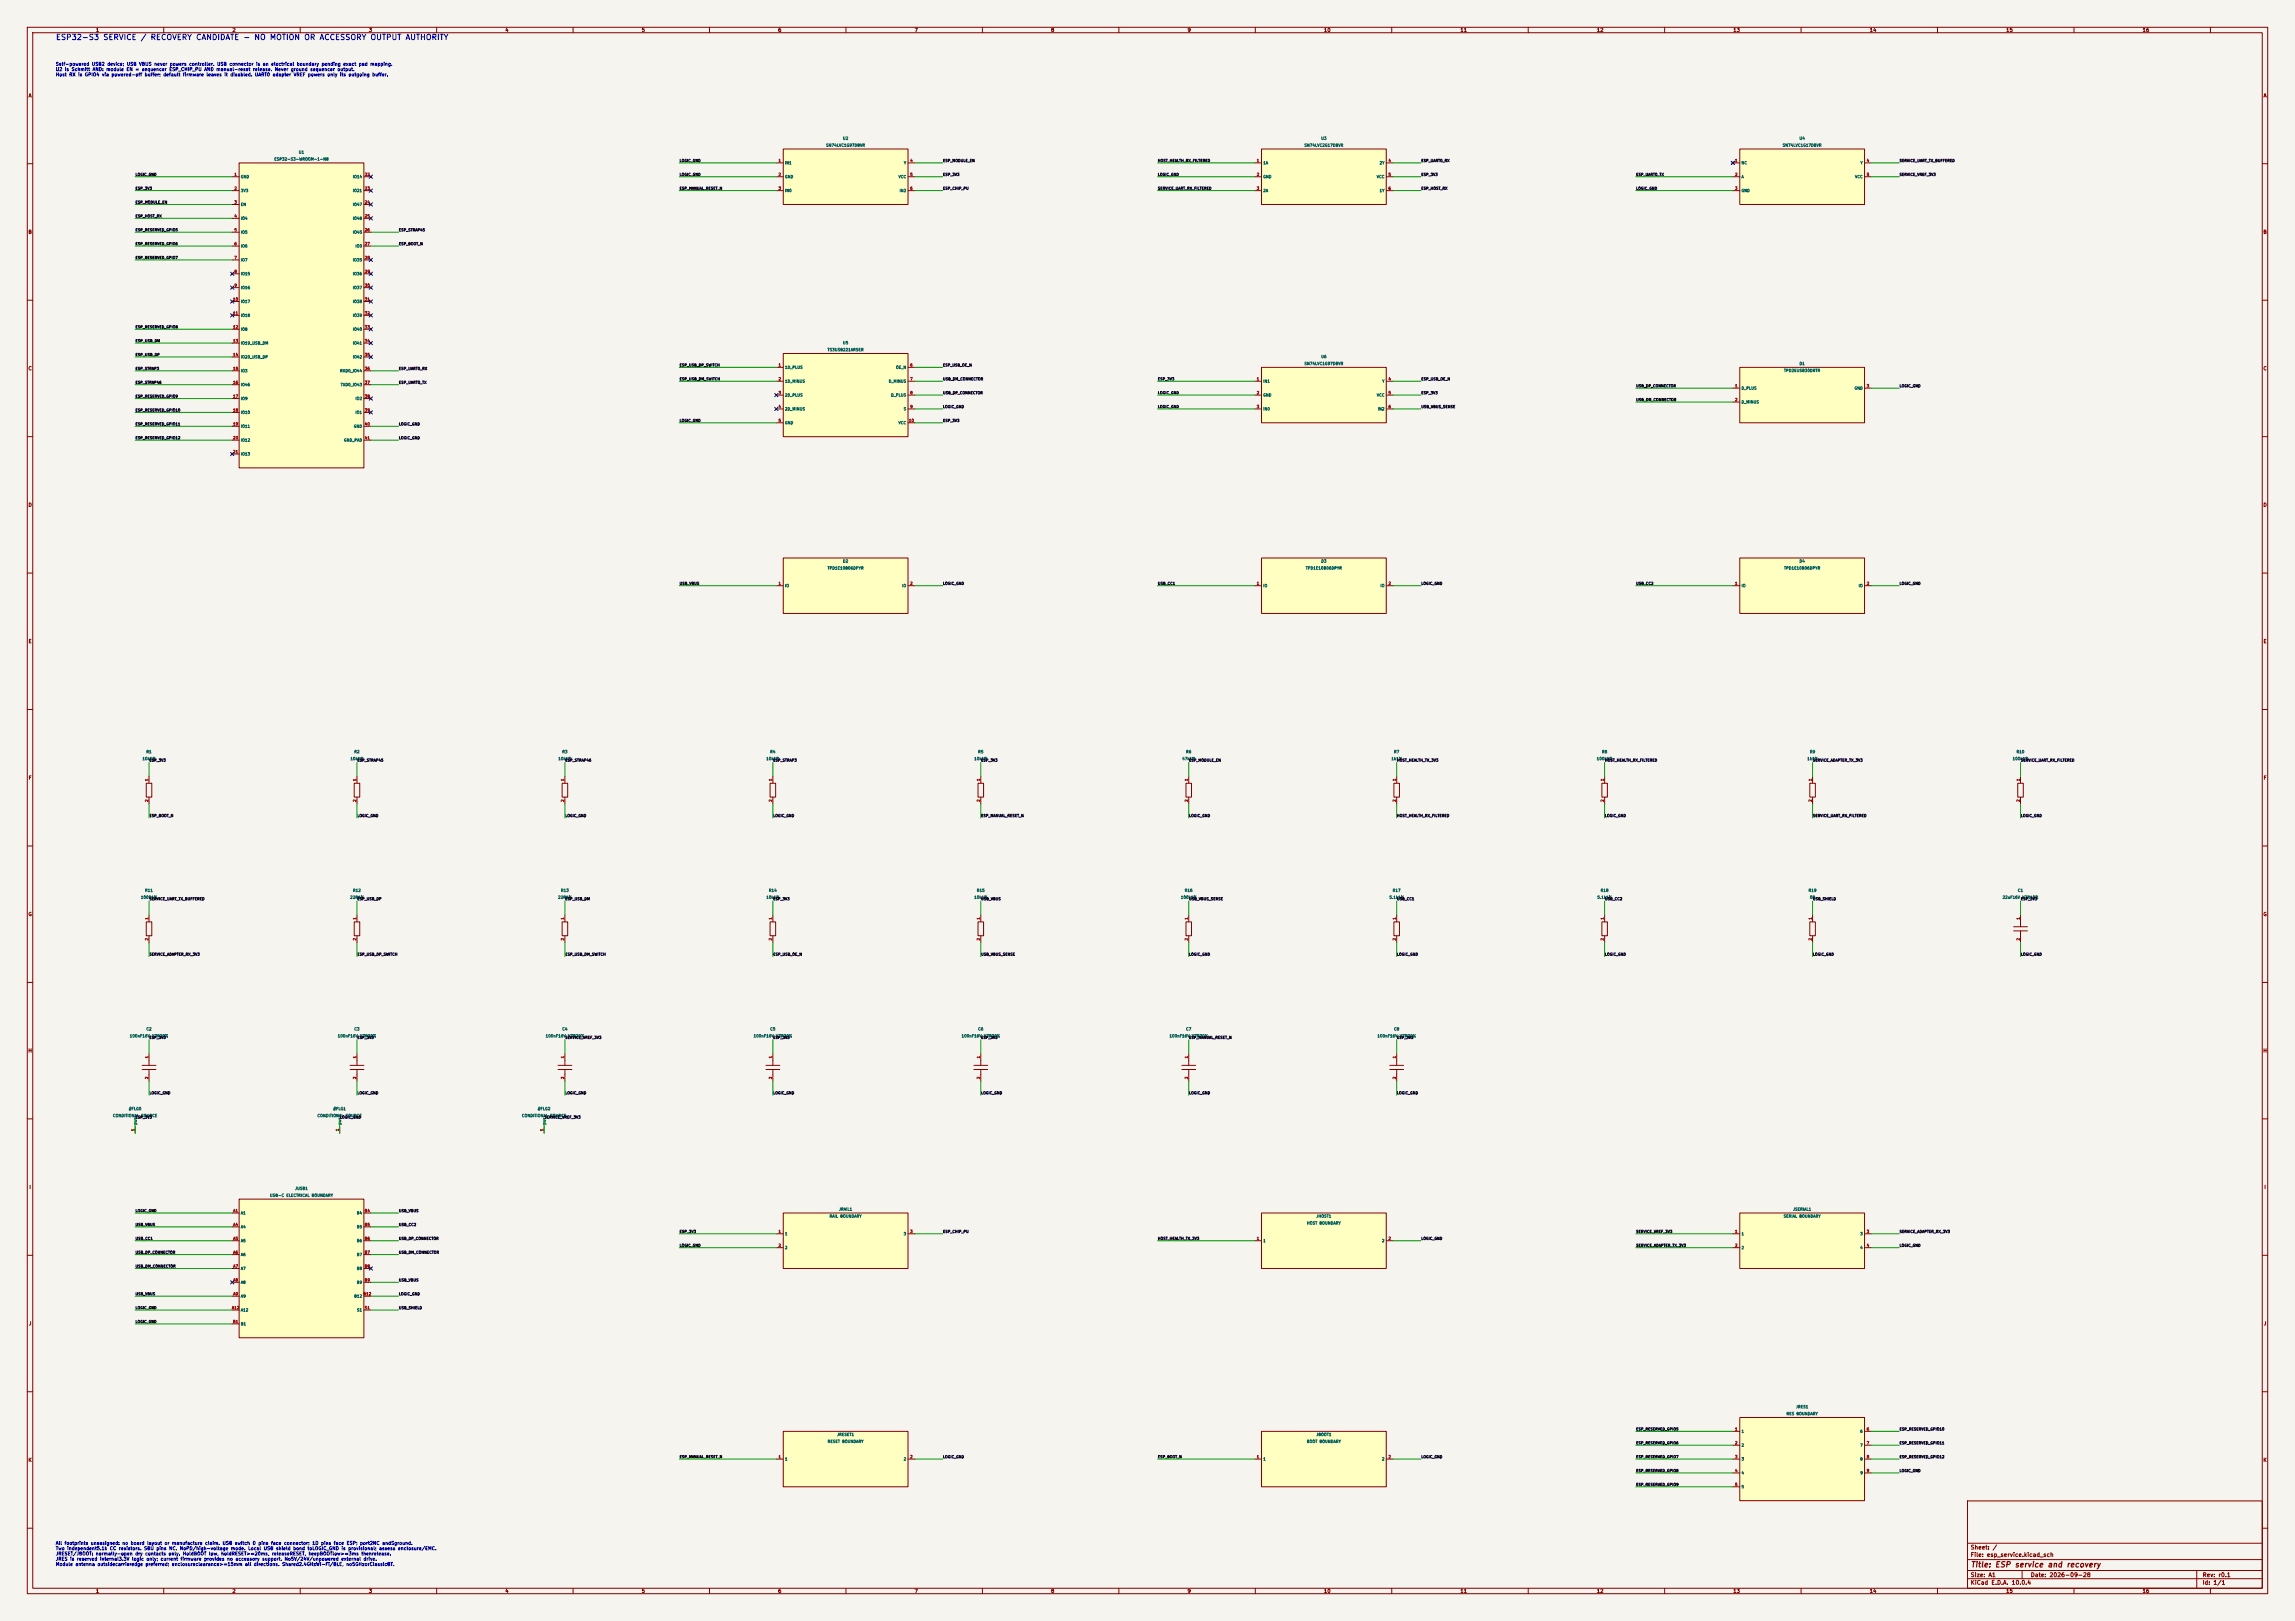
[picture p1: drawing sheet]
<svg xmlns="http://www.w3.org/2000/svg" width="841mm" height="594mm" viewBox="0 0 841 594" stroke-linecap="round" stroke-linejoin="round" font-family="sans-serif">
<defs><g id="words">
<text font-size="2" fill="#0000c2" x="20.3" y="15.1">ESP32-S3 SERVICE / RECOVERY CANDIDATE - NO MOTION OR ACCESSORY OUTPUT AUTHORITY</text>
<text font-size="2" fill="#840000" x="722" y="574.8">Title: ESP service and recovery</text>
<g font-size="1.5" fill="#840000">
<text x="722" y="568.2">Sheet: /</text>
<text x="722" y="570.9">File: esp_service.kicad_sch</text>
<text x="722" y="581.1">KiCad E.D.A. 10.0.4</text>
<text x="722" y="578.3">Size: A1</text>
<text x="744" y="578.3">Date: 2026-09-28</text>
<text x="807" y="578.3">Rev: r0.1</text>
<text x="807" y="581.1">Id: 1/1</text>
</g>
<g font-size="1.3" fill="#840000">
<text x="35" y="12">1</text>
<text x="85" y="12">2</text>
<text x="135" y="12">3</text>
<text x="185" y="12">4</text>
<text x="235" y="12">5</text>
<text x="285" y="12">6</text>
<text x="335" y="12">7</text>
<text x="385" y="12">8</text>
<text x="435" y="12">9</text>
<text x="485" y="12">10</text>
<text x="535" y="12">11</text>
<text x="585" y="12">12</text>
<text x="635" y="12">13</text>
<text x="685" y="12">14</text>
<text x="735" y="12">15</text>
<text x="785" y="12">16</text>
<text x="10.3" y="36">A</text>
<text x="829.3" y="36">A</text>
<text x="10.3" y="86">B</text>
<text x="829.2" y="86">B</text>
<text x="10.3" y="136">C</text>
<text x="829.2" y="136">C</text>
<text x="10.3" y="186">D</text>
<text x="829.2" y="186">D</text>
<text x="10.3" y="236">E</text>
<text x="829.3" y="236">E</text>
<text x="10.3" y="286">F</text>
<text x="829.3" y="286">F</text>
<text x="10.3" y="336">G</text>
<text x="829.2" y="336">G</text>
<text x="10.2" y="386">H</text>
<text x="829.2" y="386">H</text>
<text x="10.6" y="436">I</text>
<text x="829.6" y="436">I</text>
<text x="10.4" y="486">J</text>
<text x="829.4" y="486">J</text>
<text x="10.3" y="536">K</text>
<text x="829.2" y="536">K</text>
<text x="35" y="584">1</text>
<text x="85" y="584">2</text>
<text x="135" y="584">3</text>
<text x="185" y="584">4</text>
<text x="235" y="584">5</text>
<text x="285" y="584">6</text>
<text x="335" y="584">7</text>
<text x="385" y="584">8</text>
<text x="435" y="584">9</text>
<text x="485" y="584">10</text>
<text x="535" y="584">11</text>
<text x="585" y="584">12</text>
<text x="635" y="584">13</text>
<text x="685" y="584">14</text>
<text x="735" y="584">15</text>
<text x="785" y="584">16</text>
</g>
<g font-size="1.2" fill="#0000c2">
<text x="20.3" y="24.4">Self-powered USB2 device; USB VBUS never powers controller. USB connector is an electrical boundary pending exact pad mapping.</text>
<text x="20.3" y="26.3">U2 is Schmitt AND: module EN = sequencer ESP_CHIP_PU AND manual-reset release. Never ground sequencer output.</text>
<text x="20.3" y="28.2">Host RX is GPIO4 via powered-off buffer; default firmware leaves it disabled. UART0 adapter VREF powers only its outgoing buffer.</text>
<text x="20.3" y="566.4">All footprints unassigned: no board layout or manufacture claim. USB switch D pins face connector; 1D pins face ESP; port2NC andSground.</text>
<text x="20.3" y="568.3">Two independent5.1k CC resistors. SBU pins NC. NoPD/high-voltage mode. Local USB shield bond toLOGIC_GND is provisional; assess enclosure/EMC.</text>
<text x="20.3" y="570.2">JRESET/JBOOT: normally-open dry contacts only. HoldBOOT low, holdRESET&gt;=20ms, releaseRESET, keepBOOTlow&gt;=3ms thenrelease.</text>
<text x="20.3" y="572.2">JRES is reserved internal3.3V logic only; current firmware provides no accessory support. No5V/24V/unpowered external drive.</text>
<text x="20.3" y="574.1">Module antenna outsidecarrieredge preferred; enclosureclearance&gt;=15mm all directions. Shared2.4GHzWi-Fi/BLE, no5GHzorClassicBT.</text>
</g>
<g font-size="1" fill="#006464">
<text x="302.6" y="54">SN74LVC1G97DBVR</text>
<text x="308.8" y="51.5">U2</text>
<text x="477.9" y="54">SN74LVC2G17DBVR</text>
<text x="484" y="51.5">U3</text>
<text x="653.1" y="54">SN74LVC1G17DBVR</text>
<text x="659.3" y="51.5">U4</text>
<text x="100.4" y="59.1">ESP32-S3-WROOM-1-N8</text>
<text x="109.4" y="56.5">U1</text>
<text x="88.1" y="65.5">GND</text>
<text x="129.2" y="65.5">IO14</text>
<text x="287.5" y="60.5">IN1</text>
<text x="287.5" y="65.5">GND</text>
<text x="329.1" y="65.5">VCC</text>
<text x="331.1" y="60.5">Y</text>
<text x="462.8" y="60.5">1A</text>
<text x="462.8" y="65.5">GND</text>
<text x="504.4" y="65.5">VCC</text>
<text x="505.4" y="60.5">2Y</text>
<text x="638" y="60.5">NC</text>
<text x="638" y="65.5">A</text>
<text x="679.6" y="65.5">VCC</text>
<text x="681.6" y="60.5">Y</text>
<text x="88.1" y="70.6">3V3</text>
<text x="129.2" y="70.6">IO21</text>
<text x="287.5" y="70.6">IN0</text>
<text x="329.5" y="70.6">IN2</text>
<text x="462.8" y="70.6">2A</text>
<text x="505.4" y="70.6">1Y</text>
<text x="638" y="70.6">GND</text>
<text x="88.1" y="75.7">EN</text>
<text x="129.2" y="75.7">IO47</text>
<text x="88.1" y="80.8">IO4</text>
<text x="129.2" y="80.8">IO48</text>
<text x="88.1" y="85.9">IO5</text>
<text x="129.2" y="85.9">IO45</text>
<text x="88.1" y="90.9">IO6</text>
<text x="130.1" y="90.9">IO0</text>
<text x="88.1" y="96">IO7</text>
<text x="88.1" y="101.1">IO15</text>
<text x="129.2" y="96">IO35</text>
<text x="129.2" y="101.1">IO36</text>
<text x="88.1" y="106.2">IO16</text>
<text x="129.2" y="106.2">IO37</text>
<text x="88.1" y="111.3">IO17</text>
<text x="129.2" y="111.3">IO38</text>
<text x="88.1" y="116.3">IO18</text>
<text x="129.2" y="116.3">IO39</text>
<text x="88.1" y="121.4">IO8</text>
<text x="129.2" y="121.4">IO40</text>
<text x="88.1" y="126.5">IO19_USB_DM</text>
<text x="88.1" y="131.6">IO20_USB_DP</text>
<text x="129.2" y="126.5">IO41</text>
<text x="129.2" y="131.6">IO42</text>
<text x="303.1" y="128.9">TS3USB221ARSER</text>
<text x="308.8" y="126.4">U5</text>
<text x="484" y="131.5">U6</text>
<text x="88.1" y="136.7">IO3</text>
<text x="124.5" y="136.7">RXD0_IO44</text>
<text x="287.5" y="135.4">1D_PLUS</text>
<text x="328.2" y="135.4">OE_N</text>
<text x="477.9" y="134">SN74LVC1G97DBVR</text>
<text x="653.6" y="136.5">TPD2EUSB30DRTR</text>
<text x="659.3" y="134">D1</text>
<text x="88.1" y="141.7">IO46</text>
<text x="124.7" y="141.7">TXD0_IO43</text>
<text x="287.5" y="140.5">1D_MINUS</text>
<text x="325.6" y="140.5">D_MINUS</text>
<text x="462.8" y="140.5">IN1</text>
<text x="506.4" y="140.5">Y</text>
<text x="638" y="143">D_PLUS</text>
<text x="679.5" y="143">GND</text>
<text x="88.1" y="146.8">IO9</text>
<text x="130.1" y="146.8">IO2</text>
<text x="287.5" y="145.5">2D_PLUS</text>
<text x="326.4" y="145.5">D_PLUS</text>
<text x="462.8" y="145.5">GND</text>
<text x="504.4" y="145.5">VCC</text>
<text x="638" y="148.1">D_MINUS</text>
<text x="88.1" y="151.9">IO10</text>
<text x="130.1" y="151.9">IO1</text>
<text x="287.5" y="150.6">2D_MINUS</text>
<text x="287.5" y="155.7">GND</text>
<text x="329.1" y="155.7">VCC</text>
<text x="331" y="150.6">S</text>
<text x="462.8" y="150.6">IN0</text>
<text x="504.8" y="150.6">IN2</text>
<text x="88.1" y="157">IO11</text>
<text x="129.5" y="157">GND</text>
<text x="88.1" y="162.1">IO12</text>
<text x="88.1" y="167.1">IO13</text>
<text x="125.9" y="162.1">GND_PAD</text>
<text x="303.1" y="208.9">TPD1E10B06DPYR</text>
<text x="308.8" y="206.4">D2</text>
<text x="478.4" y="208.9">TPD1E10B06DPYR</text>
<text x="484" y="206.4">D3</text>
<text x="653.6" y="208.9">TPD1E10B06DPYR</text>
<text x="659.3" y="206.4">D4</text>
<text x="287.5" y="215.4">IO</text>
<text x="330.5" y="215.4">IO</text>
<text x="462.8" y="215.4">IO</text>
<text x="505.7" y="215.4">IO</text>
<text x="638" y="215.4">IO</text>
<text x="681" y="215.4">IO</text>
<text x="52.1" y="278.8">10k1%</text>
<text x="53.5" y="276.2">R1</text>
<text x="128.3" y="278.8">10k1%</text>
<text x="129.7" y="276.2">R2</text>
<text x="204.5" y="278.8">10k1%</text>
<text x="205.9" y="276.2">R3</text>
<text x="280.7" y="278.8">10k1%</text>
<text x="282.1" y="276.2">R4</text>
<text x="356.9" y="278.8">10k1%</text>
<text x="358.3" y="276.2">R5</text>
<text x="433.1" y="278.8">47k1%</text>
<text x="434.5" y="276.2">R6</text>
<text x="509.8" y="278.8">1k1%</text>
<text x="510.7" y="276.2">R7</text>
<text x="585" y="278.8">100k1%</text>
<text x="586.9" y="276.2">R8</text>
<text x="662.2" y="278.8">1k1%</text>
<text x="663.1" y="276.2">R9</text>
<text x="737.4" y="278.8">100k1%</text>
<text x="738.8" y="276.2">R10</text>
<text x="51.5" y="329.6">100R1%</text>
<text x="53" y="327">R11</text>
<text x="128.2" y="329.6">22R1%</text>
<text x="129.2" y="327">R12</text>
<text x="204.4" y="329.6">22R1%</text>
<text x="205.4" y="327">R13</text>
<text x="280.7" y="329.6">10k1%</text>
<text x="281.6" y="327">R14</text>
<text x="356.9" y="329.6">10k1%</text>
<text x="357.8" y="327">R15</text>
<text x="432.6" y="329.6">100k1%</text>
<text x="434" y="327">R16</text>
<text x="509" y="329.6">5.1k1%</text>
<text x="510.2" y="327">R17</text>
<text x="585.2" y="329.6">5.1k1%</text>
<text x="586.4" y="327">R18</text>
<text x="662.6" y="327">R19</text>
<text x="663.1" y="329.6">0R</text>
<text x="733.7" y="329.6">22uF16V X7R10%</text>
<text x="739.3" y="327">C1</text>
<text x="53.5" y="377.8">C2</text>
<text x="129.7" y="377.8">C3</text>
<text x="205.9" y="377.8">C4</text>
<text x="282.1" y="377.8">C5</text>
<text x="358.3" y="377.8">C6</text>
<text x="434.5" y="377.8">C7</text>
<text x="510.7" y="377.8">C8</text>
<text x="47.4" y="380.4">100nF16V X7R20%</text>
<text x="123.6" y="380.4">100nF16V X7R20%</text>
<text x="199.8" y="380.4">100nF16V X7R20%</text>
<text x="276" y="380.4">100nF16V X7R20%</text>
<text x="352.2" y="380.4">100nF16V X7R20%</text>
<text x="428.4" y="380.4">100nF16V X7R20%</text>
<text x="504.6" y="380.4">100nF16V X7R20%</text>
<text x="47.1" y="407.1">#FLG0</text>
<text x="122" y="407.1">#FLG1</text>
<text x="197" y="407.1">#FLG2</text>
<text x="41.3" y="409.6">CONDITIONAL SOURCE</text>
<text x="50.3" y="412.2" transform="rotate(-90 50.3 412.2)">pwr</text>
<text x="116.2" y="409.6">CONDITIONAL SOURCE</text>
<text x="125.2" y="412.2" transform="rotate(-90 125.2 412.2)">pwr</text>
<text x="191.1" y="409.6">CONDITIONAL SOURCE</text>
<text x="200.2" y="412.2" transform="rotate(-90 200.2 412.2)">pwr</text>
<text x="108" y="436.3">JUSB1</text>
<text x="98.8" y="438.8">USB-C ELECTRICAL BOUNDARY</text>
<text x="307.3" y="443.9">JRAIL1</text>
<text x="656.9" y="443.9">JSERIAL1</text>
<text x="88.1" y="445.3">A1</text>
<text x="130.6" y="445.3">B4</text>
<text x="303.9" y="446.4">RAIL BOUNDARY</text>
<text x="478.8" y="449">HOST BOUNDARY</text>
<text x="482.2" y="446.4">JHOST1</text>
<text x="653.5" y="446.4">SERIAL BOUNDARY</text>
<text x="88.1" y="450.3">A4</text>
<text x="88.1" y="455.4">A5</text>
<text x="130.6" y="450.3">B5</text>
<text x="130.6" y="455.4">B6</text>
<text x="287.5" y="452.9">1</text>
<text x="331" y="452.9">3</text>
<text x="462.8" y="455.4">1</text>
<text x="506.3" y="455.4">2</text>
<text x="638" y="452.9">1</text>
<text x="681.6" y="452.9">3</text>
<text x="88.1" y="460.5">A6</text>
<text x="130.6" y="460.5">B7</text>
<text x="287.5" y="458">2</text>
<text x="638" y="458">2</text>
<text x="681.6" y="458">4</text>
<text x="88.1" y="465.6">A7</text>
<text x="130.6" y="465.6">B8</text>
<text x="88.1" y="470.7">A8</text>
<text x="130.6" y="470.7">B9</text>
<text x="88.1" y="475.7">A9</text>
<text x="129.7" y="475.7">B12</text>
<text x="88.1" y="480.8">A12</text>
<text x="88.1" y="485.9">B1</text>
<text x="130.7" y="480.8">S1</text>
<text x="654.5" y="518.8">RES BOUNDARY</text>
<text x="658" y="516.3">JRES1</text>
<text x="306.6" y="526.4">JRESET1</text>
<text x="482.2" y="526.4">JBOOT1</text>
<text x="638" y="525.3">1</text>
<text x="681.6" y="525.3">6</text>
<text x="303.2" y="529">RESET BOUNDARY</text>
<text x="478.8" y="529">BOOT BOUNDARY</text>
<text x="638" y="530.4">2</text>
<text x="681.6" y="530.4">7</text>
<text x="287.5" y="535.4">1</text>
<text x="331" y="535.4">2</text>
<text x="462.8" y="535.4">1</text>
<text x="506.3" y="535.4">2</text>
<text x="638" y="535.4">3</text>
<text x="681.6" y="535.4">8</text>
<text x="638" y="540.5">4</text>
<text x="638" y="545.6">5</text>
<text x="681.6" y="540.5">9</text>
</g>
<g font-size="1" fill="#0f0f0f">
<text x="248.9" y="59.6">LOGIC_GND</text>
<text x="345.4" y="59.6">ESP_MODULE_EN</text>
<text x="424.2" y="59.6">HOST_HEALTH_RX_FILTERED</text>
<text x="520.7" y="59.6">ESP_UART0_RX</text>
<text x="696" y="59.6">SERVICE_UART_TX_BUFFERED</text>
<text x="49.5" y="64.7">LOGIC_GND</text>
<text x="248.9" y="64.7">LOGIC_GND</text>
<text x="345.4" y="64.7">ESP_3V3</text>
<text x="424.2" y="64.7">LOGIC_GND</text>
<text x="520.7" y="64.7">ESP_3V3</text>
<text x="599.4" y="64.7">ESP_UART0_TX</text>
<text x="696" y="64.7">SERVICE_VREF_3V3</text>
<text x="49.5" y="69.8">ESP_3V3</text>
<text x="248.9" y="69.8">ESP_MANUAL_RESET_N</text>
<text x="345.4" y="69.8">ESP_CHIP_PU</text>
<text x="424.2" y="69.8">SERVICE_UART_RX_FILTERED</text>
<text x="520.7" y="69.8">ESP_HOST_RX</text>
<text x="599.4" y="69.8">LOGIC_GND</text>
<text x="49.5" y="74.8">ESP_MODULE_EN</text>
<text x="49.5" y="79.9">ESP_HOST_RX</text>
<text x="49.5" y="85">ESP_RESERVED_GPIO5</text>
<text x="146" y="85">ESP_STRAP45</text>
<text x="49.5" y="95.2">ESP_RESERVED_GPIO7</text>
<text x="49.5" y="90.1">ESP_RESERVED_GPIO6</text>
<text x="146" y="90.1">ESP_BOOT_N</text>
<text x="49.5" y="120.6">ESP_RESERVED_GPIO8</text>
<text x="49.5" y="125.6">ESP_USB_DM</text>
<text x="49.5" y="130.7">ESP_USB_DP</text>
<text x="49.5" y="135.8">ESP_STRAP3</text>
<text x="146" y="135.8">ESP_UART0_RX</text>
<text x="248.9" y="134.5">ESP_USB_DP_SWITCH</text>
<text x="345.4" y="134.5">ESP_USB_OE_N</text>
<text x="49.5" y="140.9">ESP_STRAP46</text>
<text x="146" y="140.9">ESP_UART0_TX</text>
<text x="248.9" y="139.6">ESP_USB_DM_SWITCH</text>
<text x="345.4" y="139.6">USB_DM_CONNECTOR</text>
<text x="424.2" y="139.6">ESP_3V3</text>
<text x="520.7" y="139.6">ESP_USB_OE_N</text>
<text x="599.4" y="142.1">USB_DP_CONNECTOR</text>
<text x="696" y="142.1">LOGIC_GND</text>
<text x="49.5" y="146">ESP_RESERVED_GPIO9</text>
<text x="345.4" y="144.7">USB_DP_CONNECTOR</text>
<text x="345.4" y="149.8">LOGIC_GND</text>
<text x="424.2" y="144.7">LOGIC_GND</text>
<text x="424.2" y="149.8">LOGIC_GND</text>
<text x="520.7" y="149.8">USB_VBUS_SENSE</text>
<text x="520.7" y="144.7">ESP_3V3</text>
<text x="599.4" y="147.2">USB_DM_CONNECTOR</text>
<text x="49.5" y="151">ESP_RESERVED_GPIO10</text>
<text x="248.9" y="154.8">LOGIC_GND</text>
<text x="345.4" y="154.8">ESP_3V3</text>
<text x="49.5" y="156.1">ESP_RESERVED_GPIO11</text>
<text x="49.5" y="161.2">ESP_RESERVED_GPIO12</text>
<text x="146" y="156.1">LOGIC_GND</text>
<text x="146" y="161.2">LOGIC_GND</text>
<text x="248.9" y="214.5">USB_VBUS</text>
<text x="345.4" y="214.5">LOGIC_GND</text>
<text x="424.2" y="214.5">USB_CC1</text>
<text x="520.7" y="214.5">LOGIC_GND</text>
<text x="599.4" y="214.5">USB_CC2</text>
<text x="696" y="214.5">LOGIC_GND</text>
<text x="54.6" y="279.3">ESP_3V3</text>
<text x="130.8" y="279.3">ESP_STRAP45</text>
<text x="207" y="279.3">ESP_STRAP46</text>
<text x="283.2" y="279.3">ESP_STRAP3</text>
<text x="359.4" y="279.3">ESP_3V3</text>
<text x="435.6" y="279.3">ESP_MODULE_EN</text>
<text x="511.8" y="279.3">HOST_HEALTH_TX_3V3</text>
<text x="588" y="279.3">HOST_HEALTH_RX_FILTERED</text>
<text x="664.2" y="279.3">SERVICE_ADAPTER_TX_3V3</text>
<text x="740.4" y="279.3">SERVICE_UART_RX_FILTERED</text>
<text x="54.6" y="299.6">ESP_BOOT_N</text>
<text x="130.8" y="299.6">LOGIC_GND</text>
<text x="207" y="299.6">LOGIC_GND</text>
<text x="283.2" y="299.6">LOGIC_GND</text>
<text x="359.4" y="299.6">ESP_MANUAL_RESET_N</text>
<text x="435.6" y="299.6">LOGIC_GND</text>
<text x="511.8" y="299.6">HOST_HEALTH_RX_FILTERED</text>
<text x="588" y="299.6">LOGIC_GND</text>
<text x="664.2" y="299.6">SERVICE_UART_RX_FILTERED</text>
<text x="740.4" y="299.6">LOGIC_GND</text>
<text x="54.6" y="330.1">SERVICE_UART_TX_BUFFERED</text>
<text x="130.8" y="330.1">ESP_USB_DP</text>
<text x="207" y="330.1">ESP_USB_DM</text>
<text x="283.2" y="330.1">ESP_3V3</text>
<text x="359.4" y="330.1">USB_VBUS</text>
<text x="435.6" y="330.1">USB_VBUS_SENSE</text>
<text x="511.8" y="330.1">USB_CC1</text>
<text x="588" y="330.1">USB_CC2</text>
<text x="664.2" y="330.1">USB_SHIELD</text>
<text x="740.4" y="330.1">ESP_3V3</text>
<text x="54.6" y="350.4">SERVICE_ADAPTER_RX_3V3</text>
<text x="130.8" y="350.4">ESP_USB_DP_SWITCH</text>
<text x="207" y="350.4">ESP_USB_DM_SWITCH</text>
<text x="283.2" y="350.4">ESP_USB_OE_N</text>
<text x="359.4" y="350.4">USB_VBUS_SENSE</text>
<text x="435.6" y="350.4">LOGIC_GND</text>
<text x="511.8" y="350.4">LOGIC_GND</text>
<text x="588" y="350.4">LOGIC_GND</text>
<text x="664.2" y="350.4">LOGIC_GND</text>
<text x="740.4" y="350.4">LOGIC_GND</text>
<text x="54.6" y="380.9">ESP_3V3</text>
<text x="130.8" y="380.9">ESP_3V3</text>
<text x="207" y="380.9">SERVICE_VREF_3V3</text>
<text x="283.2" y="380.9">ESP_3V3</text>
<text x="359.4" y="380.9">ESP_3V3</text>
<text x="435.6" y="380.9">ESP_MANUAL_RESET_N</text>
<text x="511.8" y="380.9">ESP_3V3</text>
<text x="54.6" y="401.2">LOGIC_GND</text>
<text x="130.8" y="401.2">LOGIC_GND</text>
<text x="207" y="401.2">LOGIC_GND</text>
<text x="283.2" y="401.2">LOGIC_GND</text>
<text x="359.4" y="401.2">LOGIC_GND</text>
<text x="435.6" y="401.2">LOGIC_GND</text>
<text x="511.8" y="401.2">LOGIC_GND</text>
<text x="49.5" y="410.1">ESP_3V3</text>
<text x="124.5" y="410.1">LOGIC_GND</text>
<text x="199.4" y="410.1">SERVICE_VREF_3V3</text>
<text x="49.5" y="444.4">LOGIC_GND</text>
<text x="49.5" y="449.5">USB_VBUS</text>
<text x="146" y="444.4">USB_VBUS</text>
<text x="146" y="449.5">USB_CC2</text>
<text x="49.5" y="454.6">USB_CC1</text>
<text x="146" y="454.6">USB_DP_CONNECTOR</text>
<text x="248.9" y="452">ESP_3V3</text>
<text x="345.4" y="452">ESP_CHIP_PU</text>
<text x="424.2" y="454.6">HOST_HEALTH_TX_3V3</text>
<text x="520.7" y="454.6">LOGIC_GND</text>
<text x="599.4" y="452">SERVICE_VREF_3V3</text>
<text x="696" y="452">SERVICE_ADAPTER_RX_3V3</text>
<text x="49.5" y="459.6">USB_DP_CONNECTOR</text>
<text x="146" y="459.6">USB_DM_CONNECTOR</text>
<text x="248.9" y="457.1">LOGIC_GND</text>
<text x="599.4" y="457.1">SERVICE_ADAPTER_TX_3V3</text>
<text x="696" y="457.1">LOGIC_GND</text>
<text x="49.5" y="464.7">USB_DM_CONNECTOR</text>
<text x="146" y="469.8">USB_VBUS</text>
<text x="49.5" y="474.9">USB_VBUS</text>
<text x="49.5" y="480">LOGIC_GND</text>
<text x="146" y="474.9">LOGIC_GND</text>
<text x="146" y="480">USB_SHIELD</text>
<text x="49.5" y="485">LOGIC_GND</text>
<text x="599.4" y="524.4">ESP_RESERVED_GPIO5</text>
<text x="696" y="524.4">ESP_RESERVED_GPIO10</text>
<text x="599.4" y="529.5">ESP_RESERVED_GPIO6</text>
<text x="696" y="529.5">ESP_RESERVED_GPIO11</text>
<text x="248.9" y="534.6">ESP_MANUAL_RESET_N</text>
<text x="345.4" y="534.6">LOGIC_GND</text>
<text x="424.2" y="534.6">ESP_BOOT_N</text>
<text x="520.7" y="534.6">LOGIC_GND</text>
<text x="599.4" y="534.6">ESP_RESERVED_GPIO7</text>
<text x="599.4" y="539.7">ESP_RESERVED_GPIO8</text>
<text x="696" y="534.6">ESP_RESERVED_GPIO12</text>
<text x="696" y="539.7">LOGIC_GND</text>
<text x="599.4" y="544.7">ESP_RESERVED_GPIO9</text>
</g>
<g font-size="1" fill="#a90000">
<text x="285.1" y="59.6">1</text>
<text x="333.4" y="59.6">4</text>
<text x="460.4" y="59.6">1</text>
<text x="508.7" y="59.6">4</text>
<text x="635.7" y="59.6">1</text>
<text x="683.9" y="59.6">4</text>
<text x="85.8" y="64.7">1</text>
<text x="133.5" y="64.7">22</text>
<text x="285.1" y="64.7">2</text>
<text x="333.4" y="64.7">5</text>
<text x="460.4" y="64.7">2</text>
<text x="508.7" y="64.7">5</text>
<text x="635.7" y="64.7">2</text>
<text x="683.9" y="64.7">5</text>
<text x="85.8" y="69.8">2</text>
<text x="133.5" y="69.8">23</text>
<text x="285.1" y="69.8">3</text>
<text x="333.4" y="69.8">6</text>
<text x="460.4" y="69.8">3</text>
<text x="508.7" y="69.8">6</text>
<text x="635.7" y="69.8">3</text>
<text x="85.8" y="74.9">3</text>
<text x="133.5" y="74.9">24</text>
<text x="85.8" y="79.9">4</text>
<text x="133.5" y="79.9">25</text>
<text x="85.8" y="85">5</text>
<text x="133.5" y="85">26</text>
<text x="85.8" y="90.1">6</text>
<text x="85.8" y="95.2">7</text>
<text x="133.5" y="90.1">27</text>
<text x="133.5" y="95.2">28</text>
<text x="85.8" y="100.3">8</text>
<text x="133.5" y="100.3">29</text>
<text x="85.8" y="105.3">9</text>
<text x="133.5" y="105.3">30</text>
<text x="85.3" y="110.4">10</text>
<text x="133.5" y="110.4">31</text>
<text x="85.3" y="115.5">11</text>
<text x="133.5" y="115.5">32</text>
<text x="85.3" y="120.6">12</text>
<text x="85.3" y="125.7">13</text>
<text x="133.5" y="120.6">33</text>
<text x="133.5" y="125.7">34</text>
<text x="85.3" y="130.7">14</text>
<text x="133.5" y="130.7">35</text>
<text x="85.3" y="135.8">15</text>
<text x="133.5" y="135.8">36</text>
<text x="285.1" y="134.5">1</text>
<text x="333.4" y="134.5">6</text>
<text x="85.3" y="140.9">16</text>
<text x="133.5" y="140.9">37</text>
<text x="285.1" y="139.6">2</text>
<text x="333.4" y="139.6">7</text>
<text x="460.4" y="139.6">1</text>
<text x="508.7" y="139.6">4</text>
<text x="635.7" y="142.2">1</text>
<text x="683.9" y="142.2">3</text>
<text x="85.3" y="146">17</text>
<text x="133.5" y="146">38</text>
<text x="285.1" y="144.7">3</text>
<text x="285.1" y="149.8">4</text>
<text x="333.4" y="144.7">8</text>
<text x="333.4" y="149.8">9</text>
<text x="460.4" y="144.7">2</text>
<text x="460.4" y="149.8">3</text>
<text x="508.7" y="144.7">5</text>
<text x="508.7" y="149.8">6</text>
<text x="635.7" y="147.2">2</text>
<text x="85.3" y="151.1">18</text>
<text x="133.5" y="151.1">39</text>
<text x="285.1" y="154.9">5</text>
<text x="332.9" y="154.9">10</text>
<text x="85.3" y="156.1">19</text>
<text x="85.3" y="161.2">20</text>
<text x="133.5" y="156.1">40</text>
<text x="133.5" y="161.2">41</text>
<text x="85.3" y="166.3">21</text>
<text x="285.1" y="214.6">1</text>
<text x="333.4" y="214.6">2</text>
<text x="460.4" y="214.6">1</text>
<text x="508.7" y="214.6">2</text>
<text x="635.7" y="214.6">1</text>
<text x="683.9" y="214.6">2</text>
<text x="54.5" y="286.4" transform="rotate(-90 54.5 286.4)">1</text>
<text x="130.7" y="286.4" transform="rotate(-90 130.7 286.4)">1</text>
<text x="206.9" y="286.4" transform="rotate(-90 206.9 286.4)">1</text>
<text x="283.1" y="286.4" transform="rotate(-90 283.1 286.4)">1</text>
<text x="359.3" y="286.4" transform="rotate(-90 359.3 286.4)">1</text>
<text x="435.5" y="286.4" transform="rotate(-90 435.5 286.4)">1</text>
<text x="511.7" y="286.4" transform="rotate(-90 511.7 286.4)">1</text>
<text x="587.9" y="286.4" transform="rotate(-90 587.9 286.4)">1</text>
<text x="664.1" y="286.4" transform="rotate(-90 664.1 286.4)">1</text>
<text x="740.3" y="286.4" transform="rotate(-90 740.3 286.4)">1</text>
<text x="54.5" y="294" transform="rotate(-90 54.5 294)">2</text>
<text x="130.7" y="294" transform="rotate(-90 130.7 294)">2</text>
<text x="206.9" y="294" transform="rotate(-90 206.9 294)">2</text>
<text x="283.1" y="294" transform="rotate(-90 283.1 294)">2</text>
<text x="359.3" y="294" transform="rotate(-90 359.3 294)">2</text>
<text x="435.5" y="294" transform="rotate(-90 435.5 294)">2</text>
<text x="511.7" y="294" transform="rotate(-90 511.7 294)">2</text>
<text x="587.9" y="294" transform="rotate(-90 587.9 294)">2</text>
<text x="664.1" y="294" transform="rotate(-90 664.1 294)">2</text>
<text x="740.3" y="294" transform="rotate(-90 740.3 294)">2</text>
<text x="54.5" y="337.2" transform="rotate(-90 54.5 337.2)">1</text>
<text x="130.7" y="337.2" transform="rotate(-90 130.7 337.2)">1</text>
<text x="206.9" y="337.2" transform="rotate(-90 206.9 337.2)">1</text>
<text x="283.1" y="337.2" transform="rotate(-90 283.1 337.2)">1</text>
<text x="359.3" y="337.2" transform="rotate(-90 359.3 337.2)">1</text>
<text x="435.5" y="337.2" transform="rotate(-90 435.5 337.2)">1</text>
<text x="511.7" y="337.2" transform="rotate(-90 511.7 337.2)">1</text>
<text x="587.9" y="337.2" transform="rotate(-90 587.9 337.2)">1</text>
<text x="664.1" y="337.2" transform="rotate(-90 664.1 337.2)">1</text>
<text x="740.3" y="337.2" transform="rotate(-90 740.3 337.2)">1</text>
<text x="54.5" y="344.8" transform="rotate(-90 54.5 344.8)">2</text>
<text x="130.7" y="344.8" transform="rotate(-90 130.7 344.8)">2</text>
<text x="206.9" y="344.8" transform="rotate(-90 206.9 344.8)">2</text>
<text x="283.1" y="344.8" transform="rotate(-90 283.1 344.8)">2</text>
<text x="359.3" y="344.8" transform="rotate(-90 359.3 344.8)">2</text>
<text x="435.5" y="344.8" transform="rotate(-90 435.5 344.8)">2</text>
<text x="511.7" y="344.8" transform="rotate(-90 511.7 344.8)">2</text>
<text x="587.9" y="344.8" transform="rotate(-90 587.9 344.8)">2</text>
<text x="664.1" y="344.8" transform="rotate(-90 664.1 344.8)">2</text>
<text x="740.3" y="344.8" transform="rotate(-90 740.3 344.8)">2</text>
<text x="54.5" y="388" transform="rotate(-90 54.5 388)">1</text>
<text x="130.7" y="388" transform="rotate(-90 130.7 388)">1</text>
<text x="206.9" y="388" transform="rotate(-90 206.9 388)">1</text>
<text x="283.1" y="388" transform="rotate(-90 283.1 388)">1</text>
<text x="359.3" y="388" transform="rotate(-90 359.3 388)">1</text>
<text x="435.5" y="388" transform="rotate(-90 435.5 388)">1</text>
<text x="511.7" y="388" transform="rotate(-90 511.7 388)">1</text>
<text x="54.5" y="395.6" transform="rotate(-90 54.5 395.6)">2</text>
<text x="130.7" y="395.6" transform="rotate(-90 130.7 395.6)">2</text>
<text x="206.9" y="395.6" transform="rotate(-90 206.9 395.6)">2</text>
<text x="283.1" y="395.6" transform="rotate(-90 283.1 395.6)">2</text>
<text x="359.3" y="395.6" transform="rotate(-90 359.3 395.6)">2</text>
<text x="435.5" y="395.6" transform="rotate(-90 435.5 395.6)">2</text>
<text x="511.7" y="395.6" transform="rotate(-90 511.7 395.6)">2</text>
<text x="49.5" y="414.6" transform="rotate(-90 49.5 414.6)">1</text>
<text x="124.4" y="414.6" transform="rotate(-90 124.4 414.6)">1</text>
<text x="199.3" y="414.6" transform="rotate(-90 199.3 414.6)">1</text>
<text x="85.3" y="444.4">A1</text>
<text x="85.3" y="449.5">A4</text>
<text x="133.5" y="444.4">B4</text>
<text x="133.5" y="449.5">B5</text>
<text x="85.3" y="454.6">A5</text>
<text x="133.5" y="454.6">B6</text>
<text x="285.1" y="452">1</text>
<text x="333.4" y="452">3</text>
<text x="460.4" y="454.6">1</text>
<text x="508.7" y="454.6">2</text>
<text x="635.7" y="452">1</text>
<text x="683.9" y="452">3</text>
<text x="85.3" y="459.7">A6</text>
<text x="133.5" y="459.7">B7</text>
<text x="285.1" y="457.1">2</text>
<text x="635.7" y="457.1">2</text>
<text x="683.9" y="457.1">4</text>
<text x="85.3" y="464.7">A7</text>
<text x="133.5" y="464.7">B8</text>
<text x="85.3" y="469.8">A8</text>
<text x="133.5" y="469.8">B9</text>
<text x="84.9" y="480">A12</text>
<text x="85.3" y="474.9">A9</text>
<text x="133" y="474.9">B12</text>
<text x="133.5" y="480">S1</text>
<text x="85.3" y="485.1">B1</text>
<text x="635.7" y="524.4">1</text>
<text x="683.9" y="524.4">6</text>
<text x="635.7" y="529.5">2</text>
<text x="683.9" y="529.5">7</text>
<text x="285.1" y="534.6">1</text>
<text x="333.4" y="534.6">2</text>
<text x="460.4" y="534.6">1</text>
<text x="508.7" y="534.6">2</text>
<text x="635.7" y="534.6">3</text>
<text x="635.7" y="539.7">4</text>
<text x="683.9" y="534.6">8</text>
<text x="683.9" y="539.7">9</text>
<text x="635.7" y="544.8">5</text>
</g>
</g></defs>
<path d="M0 0h841v594h-841z" fill="#f5f4ef" stroke="#f5f4ef" stroke-width=".37"/>
<g fill="none" stroke="#840000" stroke-width=".37">
<path d="M10 10h821v574h-821zM12 12h817v570h-817zM60 10v2M110 10v2M160 10v2M210 10v2M260 10v2M310 10v2M360 10v2M410 10v2M460 10v2M510 10v2"/>
<path d="M560 10v2M610 10v2M660 10v2M710 10v2M760 10v2M810 10v2M10 60h2M829 60h2M10 110h2M829 110h2M10 160h2M829 160h2"/>
<path d="M10 210h2M829 210h2M10 260h2M829 260h2M10 310h2M829 310h2M663.2 337.8h2v5.1h-2zM664.2 335.3v2.5M10 360h2M664.2 342.9v2.5M829 360h2M10 410h2"/>
<path d="M829 410h2M10 460h2M829 460h2M10 510h2M829 510h2M10 560h2M721 550h108v32h-108zM829 560h2M721 578.5h108M721 575.5h108M721 571.5h108M721 565.5h108"/>
<path d="M741 575.5v3M805 575.5v6.5M60 582v2M110 582v2M160 582v2M210 582v2M260 582v2M310 582v2M360 582v2M410 582v2M460 582v2M510 582v2"/>
<path d="M560 582v2M610 582v2M660 582v2M710 582v2M760 582v2M810 582v2"/>
</g>
<path d="M462.3 204.5h45.7v20.3h-45.7z" fill="#ffffc2"/>
<g fill="none" stroke="#840000" stroke-width=".37">
<path d="M459.7 214.6h2.6M462.3 204.5h45.7v20.3h-45.7zM508 214.6h2.5M53.6 287h2v5.1h-2zM54.6 284.5v2.5M54.6 292.1v2.5M663.2 287h2v5.1h-2zM664.2 284.5v2.5M664.2 292.1v2.5M129.8 337.8h2v5.1h-2zM130.8 335.3v2.5M130.8 342.9v2.5"/>
<path d="M124.5 412.7v2.6M199.4 412.7v2.6"/>
</g>
<path d="M287 524.5h45.7v20.3h-45.7z" fill="#ffffc2"/>
<path d="M284.5 534.7h2.5M287 524.5h45.7v20.3h-45.7zM332.7 534.7h2.6" fill="none" stroke="#840000" stroke-width=".37"/>
<path d="M637.5 444.5h45.8v20.3h-45.8z" fill="#ffffc2"/>
<path d="M128.3 390.4h5M128.3 391.9h5M130.8 386.1v4.3M130.8 391.9v4.3M635 452.1h2.5M635 457.2h2.5M637.5 444.5h45.8v20.3h-45.8zM683.3 452.1h2.5M683.3 457.2h2.5" fill="none" stroke="#840000" stroke-width=".37"/>
<path d="M87.6 439.4h45.7v50.8h-45.7z" fill="#ffffc2"/>
<g fill="none" stroke="#840000" stroke-width=".37">
<path d="M206 287h2v5.1h-2zM207 284.5v2.5M207 292.1v2.5M739.4 287h2v5.1h-2zM740.4 284.5v2.5M740.4 292.1v2.5M206 337.8h2v5.1h-2zM207 335.3v2.5M207 342.9v2.5M204.5 390.4h5M204.5 391.9h5M207 386.1v4.3"/>
<path d="M207 391.9v4.3M49.5 412.7v2.6M87.6 439.4h45.7v50.8h-45.7zM85.1 444.5h2.5M85.1 449.6h2.5M85.1 454.7h2.5M85.1 459.7h2.5M133.3 444.5h2.6M133.3 449.6h2.6M133.3 454.7h2.6M133.3 459.7h2.6M85.1 464.8h2.5"/>
<path d="M85.1 469.9h2.5M85.1 475h2.5M133.3 464.8h2.6M133.3 469.9h2.6M133.3 475h2.6M85.1 480.1h2.5M85.1 485.1h2.5M133.3 480.1h2.6"/>
</g>
<path d="M462.3 134.6h45.7v20.3h-45.7z" fill="#ffffc2"/>
<path d="M459.7 139.7h2.6M462.3 134.6h45.7v20.3h-45.7zM508 139.7h2.5M459.7 144.8h2.6M459.7 149.9h2.6M508 144.8h2.5M508 149.9h2.5" fill="none" stroke="#840000" stroke-width=".37"/>
<path d="M637.5 204.5h45.8v20.3h-45.8z" fill="#ffffc2"/>
<path d="M635 214.6h2.5M637.5 204.5h45.8v20.3h-45.8zM683.3 214.6h2.5" fill="none" stroke="#840000" stroke-width=".37"/>
<path d="M462.3 54.6h45.7v20.3h-45.7z" fill="#ffffc2"/>
<path d="M459.7 59.7h2.6M462.3 54.6h45.7v20.3h-45.7zM508 59.7h2.5M459.7 64.8h2.6M459.7 69.8h2.6M508 64.8h2.5M508 69.8h2.5" fill="none" stroke="#840000" stroke-width=".37"/>
<path d="M462.3 444.5h45.7v20.3h-45.7z" fill="#ffffc2"/>
<path d="M52.1 390.4h5M52.1 391.9h5M54.6 386.1v4.3M54.6 391.9v4.3M459.7 454.7h2.6M462.3 444.5h45.7v20.3h-45.7zM508 454.7h2.5" fill="none" stroke="#840000" stroke-width=".37"/>
<path d="M462.3 524.5h45.7v20.3h-45.7z" fill="#ffffc2"/>
<g fill="none" stroke="#840000" stroke-width=".37">
<path d="M53.6 337.8h2v5.1h-2zM54.6 335.3v2.5M434.6 337.8h2v5.1h-2zM435.6 335.3v2.5M510.8 337.8h2v5.1h-2zM511.8 335.3v2.5M54.6 342.9v2.5M435.6 342.9v2.5M511.8 342.9v2.5M433.1 390.4h5M433.1 391.9h5M435.6 386.1v4.3"/>
<path d="M435.6 391.9v4.3M509.3 390.4h5M509.3 391.9h5M511.8 386.1v4.3M511.8 391.9v4.3M459.7 534.7h2.6M462.3 524.5h45.7v20.3h-45.7zM508 534.7h2.5"/>
</g>
<path d="M637.5 519.4h45.8v30.5h-45.8z" fill="#ffffc2"/>
<g fill="none" stroke="#840000" stroke-width=".37">
<path d="M434.6 287h2v5.1h-2zM435.6 284.5v2.5M435.6 292.1v2.5M510.8 287h2v5.1h-2zM511.8 284.5v2.5M511.8 292.1v2.5M587 287h2v5.1h-2zM588 284.5v2.5M588 292.1v2.5M637.5 519.4h45.8v30.5h-45.8zM635 524.5h2.5M635 529.6h2.5"/>
<path d="M635 534.7h2.5M635 539.7h2.5M683.3 524.5h2.5M683.3 529.6h2.5M683.3 534.7h2.5M683.3 539.7h2.5M635 544.8h2.5"/>
</g>
<path d="M87.6 59.7h45.7v111.7h-45.7z" fill="#ffffc2"/>
<g fill="none" stroke="#840000" stroke-width=".37">
<path d="M87.6 59.7h45.7v111.7h-45.7zM85.1 64.8h2.5M85.1 69.8h2.5M85.1 74.9h2.5M133.3 64.8h2.6M133.3 69.8h2.6M133.3 74.9h2.6M85.1 80h2.5M85.1 85.1h2.5M85.1 90.2h2.5M85.1 95.2h2.5M133.3 80h2.6"/>
<path d="M133.3 85.1h2.6M133.3 90.2h2.6M133.3 95.2h2.6M85.1 100.3h2.5M85.1 105.4h2.5M85.1 110.5h2.5M85.1 115.6h2.5M133.3 100.3h2.6M133.3 105.4h2.6M133.3 110.5h2.6M133.3 115.6h2.6M85.1 120.6h2.5"/>
<path d="M85.1 125.7h2.5M85.1 130.8h2.5M85.1 135.9h2.5M133.3 120.6h2.6M133.3 125.7h2.6M133.3 130.8h2.6M133.3 135.9h2.6M85.1 141h2.5M85.1 146h2.5M85.1 151.1h2.5M85.1 156.2h2.5M133.3 141h2.6"/>
<path d="M133.3 146h2.6M133.3 151.1h2.6M133.3 156.2h2.6M85.1 161.3h2.5M85.1 166.4h2.5M133.3 161.3h2.6M129.8 287h2v5.1h-2zM130.8 284.5v2.5M130.8 292.1v2.5M358.4 287h2v5.1h-2zM359.4 284.5v2.5M359.4 292.1v2.5"/>
<path d="M587 337.8h2v5.1h-2zM588 335.3v2.5M588 342.9v2.5"/>
</g>
<path d="M637.5 54.6h45.8v20.3h-45.8z" fill="#ffffc2"/>
<path d="M634.6 59.3l.8 .8M635 59.7h2.5M635.4 59.3l-.8 .8M637.5 54.6h45.8v20.3h-45.8zM683.3 59.7h2.5M635 64.8h2.5M635 69.8h2.5M683.3 64.8h2.5M358.4 337.8h2v5.1h-2zM359.4 335.3v2.5M359.4 342.9v2.5" fill="none" stroke="#840000" stroke-width=".37"/>
<path d="M637.5 134.6h45.8v20.3h-45.8z" fill="#ffffc2"/>
<path d="M637.5 134.6h45.8v20.3h-45.8zM635 142.2h2.5M635 147.3h2.5M683.3 142.2h2.5" fill="none" stroke="#840000" stroke-width=".37"/>
<path d="M287 129.5h45.7v30.5h-45.7z" fill="#ffffc2"/>
<path d="M284.5 134.6h2.5M284.5 139.7h2.5M287 129.5h45.7v30.5h-45.7zM332.7 134.6h2.6M332.7 139.7h2.6M284.5 144.8h2.5M284.5 149.9h2.5M284.5 154.9h2.5M332.7 144.8h2.6M332.7 149.9h2.6M332.7 154.9h2.6" fill="none" stroke="#840000" stroke-width=".37"/>
<path d="M287 204.5h45.7v20.3h-45.7z" fill="#ffffc2"/>
<g fill="none" stroke="#840000" stroke-width=".37">
<path d="M284.5 214.6h2.5M287 204.5h45.7v20.3h-45.7zM332.7 214.6h2.6M737.9 339.6h5M740.4 335.3v4.3M737.9 341.1h5M740.4 341.1v4.3M280.7 390.4h5M280.7 391.9h5M283.2 386.1v4.3M283.2 391.9v4.3M356.9 390.4h5"/>
<path d="M356.9 391.9h5M359.4 386.1v4.3M359.4 391.9v4.3"/>
</g>
<path d="M287 444.5h45.7v20.3h-45.7z" fill="#ffffc2"/>
<path d="M282.2 337.8h2v5.1h-2zM283.2 335.3v2.5M283.2 342.9v2.5M284.5 452.1h2.5M284.5 457.2h2.5M287 444.5h45.7v20.3h-45.7zM332.7 452.1h2.6" fill="none" stroke="#840000" stroke-width=".37"/>
<path d="M287 54.6h45.7v20.3h-45.7z" fill="#ffffc2"/>
<path d="M284.5 59.7h2.5M287 54.6h45.7v20.3h-45.7zM332.7 59.7h2.6M284.5 64.8h2.5M284.5 69.8h2.5M332.7 64.8h2.6M332.7 69.8h2.6M282.2 287h2v5.1h-2zM283.2 284.5v2.5M283.2 292.1v2.5" fill="none" stroke="#840000" stroke-width=".37"/>
<g fill="none" stroke="#009600" stroke-width=".37">
<path d="M248.9 59.7h35.6M335.3 59.7h10.1M424.2 59.7h35.5M510.5 59.7h10.2M685.8 59.7h10.2M49.5 69.8h35.6M49.5 64.8h35.6M49.5 74.9h35.6M248.9 69.8h35.6M248.9 64.8h35.6M335.3 69.8h10.1M335.3 64.8h10.1"/>
<path d="M424.2 69.8h35.5M424.2 64.8h35.5M510.5 69.8h10.2M510.5 64.8h10.2M599.4 69.8h35.6M599.4 64.8h35.6M685.8 64.8h10.2M49.5 90.2h35.6M49.5 85.1h35.6M49.5 80h35.6M49.5 95.2h35.6M135.9 90.2h10.1"/>
<path d="M135.9 85.1h10.1M49.5 120.6h35.6M49.5 125.7h35.6M49.5 130.8h35.6M49.5 135.9h35.6M135.9 135.9h10.1M248.9 139.7h35.6M248.9 134.6h35.6M335.3 139.7h10.1M335.3 134.6h10.1M424.2 139.7h35.5M510.5 139.7h10.2"/>
<path d="M49.5 141h35.6M49.5 146h35.6M49.5 151.1h35.6M49.5 156.2h35.6M135.9 141h10.1M135.9 156.2h10.1M248.9 154.9h35.6M335.3 144.8h10.1M335.3 149.9h10.1M335.3 154.9h10.1M424.2 144.8h35.5M424.2 149.9h35.5"/>
<path d="M510.5 144.8h10.2M510.5 149.9h10.2M599.4 142.2h35.6M599.4 147.3h35.6M685.8 142.2h10.2M49.5 161.3h35.6M135.9 161.3h10.1M248.9 214.6h35.6M335.3 214.6h10.1M424.2 214.6h35.5M510.5 214.6h10.2M599.4 214.6h35.6"/>
<path d="M685.8 214.6h10.2M54.6 279.4v5.1M130.8 279.4v5.1M207 279.4v5.1M283.2 279.4v5.1M359.4 279.4v5.1M435.6 279.4v5.1M511.8 279.4v5.1M588 279.4v5.1M664.2 279.4v5.1M740.4 279.4v5.1M54.6 294.6v5.1"/>
<path d="M130.8 294.6v5.1M207 294.6v5.1M283.2 294.6v5.1M359.4 294.6v5.1M435.6 294.6v5.1M511.8 294.6v5.1M588 294.6v5.1M664.2 294.6v5.1M740.4 294.6v5.1M54.6 330.2v5.1M130.8 330.2v5.1M207 330.2v5.1"/>
<path d="M283.2 330.2v5.1M359.4 330.2v5.1M435.6 330.2v5.1M511.8 330.2v5.1M588 330.2v5.1M664.2 330.2v5.1M740.4 330.2v5.1M54.6 345.4v5.1M130.8 345.4v5.1M207 345.4v5.1M283.2 345.4v5.1M359.4 345.4v5.1"/>
<path d="M435.6 345.4v5.1M511.8 345.4v5.1M588 345.4v5.1M664.2 345.4v5.1M740.4 345.4v5.1M54.6 381v5.1M54.6 396.2v5.1M130.8 381v5.1M130.8 396.2v5.1M207 381v5.1M207 396.2v5.1M283.2 381v5.1"/>
<path d="M283.2 396.2v5.1M359.4 381v5.1M359.4 396.2v5.1M435.6 381v5.1M435.6 396.2v5.1M511.8 381v5.1M511.8 396.2v5.1M49.5 410.2v5.1M124.5 410.2v5.1M199.4 410.2v5.1M49.5 444.5h35.6M49.5 449.6h35.6"/>
<path d="M49.5 459.7h35.6M49.5 454.7h35.6M135.9 444.5h10.1M135.9 449.6h10.1M135.9 459.7h10.1M135.9 454.7h10.1M248.9 457.2h35.6M248.9 452.1h35.6M335.3 452.1h10.1M424.2 454.7h35.5M510.5 454.7h10.2M599.4 457.2h35.6"/>
<path d="M599.4 452.1h35.6M685.8 457.2h10.2M685.8 452.1h10.2M49.5 464.8h35.6M49.5 475h35.6M135.9 475h10.1M135.9 469.9h10.1M49.5 480.1h35.6M49.5 485.1h35.6M135.9 480.1h10.1M248.9 534.7h35.6M335.3 534.7h10.1"/>
<path d="M424.2 534.7h35.5M510.5 534.7h10.2M599.4 524.5h35.6M599.4 529.6h35.6M599.4 534.7h35.6M599.4 539.7h35.6M685.8 524.5h10.2M685.8 529.6h10.2M685.8 534.7h10.2M685.8 539.7h10.2M599.4 544.8h35.6"/>
</g>
<g fill="none" stroke="#000084" stroke-width=".37">
<path d="M634.4 59.1l1.2 1.2M635.6 59.1l-1.2 1.2M135.3 64.2l1.2 1.2M135.3 69.2l1.2 1.3M135.3 74.3l1.2 1.2M135.3 79.4l1.2 1.2M136.5 64.2l-1.2 1.2M136.5 69.2l-1.2 1.3M136.5 74.3l-1.2 1.2M136.5 79.4l-1.2 1.2M84.5 99.7l1.2 1.2M85.7 99.7l-1.2 1.2"/>
<path d="M135.3 99.7l1.2 1.2M135.3 94.6l1.2 1.3M136.5 99.7l-1.2 1.2M136.5 94.6l-1.2 1.3M84.5 115l1.2 1.2M84.5 109.9l1.2 1.2M84.5 104.8l1.2 1.2M85.7 115l-1.2 1.2M85.7 109.9l-1.2 1.2M85.7 104.8l-1.2 1.2M135.3 104.8l1.2 1.2M135.3 115l1.2 1.2"/>
<path d="M135.3 109.9l1.2 1.2M136.5 104.8l-1.2 1.2M136.5 115l-1.2 1.2M136.5 109.9l-1.2 1.2M135.3 125.1l1.2 1.2M135.3 130.2l1.2 1.2M135.3 120l1.2 1.3M136.5 125.1l-1.2 1.2M136.5 130.2l-1.2 1.2M136.5 120l-1.2 1.3M135.3 145.4l1.2 1.3M135.3 150.5l1.2 1.2"/>
<path d="M136.5 145.4l-1.2 1.3M136.5 150.5l-1.2 1.2M283.9 149.2l1.2 1.3M283.9 144.2l1.2 1.2M285.1 149.2l-1.2 1.3M285.1 144.2l-1.2 1.2M84.5 165.8l1.2 1.2M85.7 165.8l-1.2 1.2M84.5 469.3l1.2 1.2M85.7 469.3l-1.2 1.2M135.3 464.2l1.2 1.2M136.5 464.2l-1.2 1.2"/>
</g>
<use href="#words"/>
</svg>
